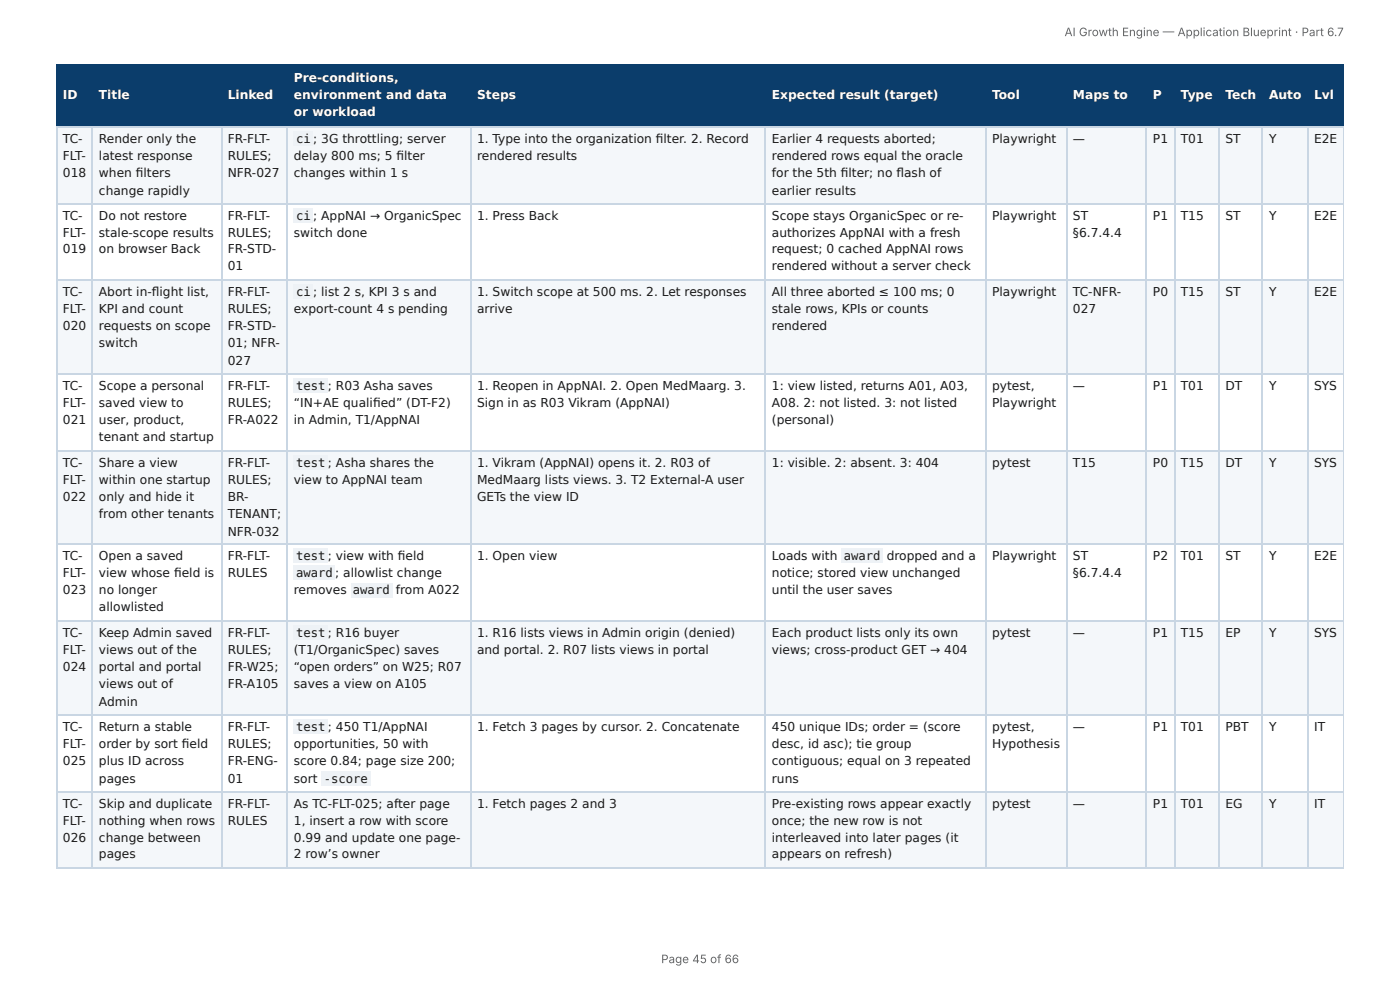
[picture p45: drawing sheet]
<svg xmlns="http://www.w3.org/2000/svg" width="297mm" height="210mm" viewBox="0 0 297 210" stroke-linecap="round" stroke-linejoin="round" font-family="sans-serif">
<defs><g id="words">
<g font-size="2.6" fill="#fff">
<text x="62.4" y="17.4">Pre-conditions,</text>
<text x="13.4" y="21.1">ID</text>
<text x="21" y="21.1">Title</text>
<text x="48.4" y="21.1">Linked</text>
<text x="62.4" y="21.1">environment and data</text>
<text x="101.3" y="21.1">Steps</text>
<text x="164" y="21.1">Expected result (target)</text>
<text x="210.7" y="21.1">Tool</text>
<text x="227.9" y="21.1">Maps to</text>
<text x="244.9" y="21.1">P</text>
<text x="250.8" y="21.1">Type</text>
<text x="260.3" y="21.1">Tech</text>
<text x="269.5" y="21.1">Auto</text>
<text x="279.1" y="21.1">Lvl</text>
<text x="62.4" y="24.7">or workload</text>
</g>
<g font-size="2.6" fill="#1a1a1a">
<text x="13.4" y="30.3">TC-</text>
<text x="13.4" y="34">FLT-</text>
<text x="21" y="30.3">Render only the</text>
<text x="21" y="34">latest response</text>
<text x="48.4" y="30.3">FR-FLT-</text>
<text x="48.4" y="34">RULES;</text>
<text x="62.4" y="34">delay 800 ms; 5 fi lter</text>
<text x="62.9" y="30.3">ci ; 3G throttling; server</text>
<text x="101.3" y="30.3">1. Type into the organization fi lter. 2. Record</text>
<text x="101.3" y="34">rendered results</text>
<text x="164" y="30.3">Earlier 4 requests aborted;</text>
<text x="164" y="34">rendered rows equal the oracle</text>
<text x="210.7" y="30.3">Playwright</text>
<text x="227.9" y="30.3">—</text>
<text x="244.9" y="30.3">P1</text>
<text x="250.8" y="30.3">T01</text>
<text x="260.3" y="30.3">ST</text>
<text x="269.5" y="30.3">Y</text>
<text x="279.1" y="30.3">E2E</text>
<text x="13.4" y="37.7">018</text>
<text x="21" y="37.7">when fi lters</text>
<text x="21" y="41.3">change rapidly</text>
<text x="48.4" y="37.7">NFR-027</text>
<text x="62.4" y="37.7">changes within 1 s</text>
<text x="164" y="37.7">for the 5th fi lter; no fl ash of</text>
<text x="164" y="41.3">earlier results</text>
<text x="13.4" y="46.7">TC-</text>
<text x="21" y="46.7">Do not restore</text>
<text x="48.4" y="46.7">FR-FLT-</text>
<text x="62.9" y="46.7">ci ; AppNAI → OrganicSpec</text>
<text x="101.3" y="46.7">1. Press Back</text>
<text x="164" y="46.7">Scope stays OrganicSpec or re-</text>
<text x="210.7" y="46.7">Playwright</text>
<text x="227.9" y="46.7">ST</text>
<text x="244.9" y="46.7">P1</text>
<text x="250.8" y="46.7">T15</text>
<text x="260.3" y="46.7">ST</text>
<text x="269.5" y="46.7">Y</text>
<text x="279.1" y="46.7">E2E</text>
<text x="13.4" y="50.3">FLT-</text>
<text x="13.4" y="53.8">019</text>
<text x="21" y="50.3">stale-scope results</text>
<text x="21" y="53.8">on browser Back</text>
<text x="48.4" y="50.3">RULES;</text>
<text x="48.4" y="53.8">FR-STD-</text>
<text x="62.4" y="50.3">switch done</text>
<text x="164" y="50.3">authorizes AppNAI with a fresh</text>
<text x="164" y="53.8">request; 0 cached AppNAI rows</text>
<text x="227.9" y="50.3">§6.7.4.4</text>
<text x="48.4" y="57.4">01</text>
<text x="164" y="57.4">rendered without a server check</text>
<text x="13.4" y="62.8">TC-</text>
<text x="21" y="62.8">Abort in-fl ight list,</text>
<text x="48.4" y="62.8">FR-FLT-</text>
<text x="62.9" y="62.8">ci ; list 2 s, KPI 3 s and</text>
<text x="101.3" y="62.8">1. Switch scope at 500 ms. 2. Let responses</text>
<text x="164" y="62.8">All three aborted ≤ 100 ms; 0</text>
<text x="210.7" y="62.8">Playwright</text>
<text x="227.9" y="62.8">TC-NFR-</text>
<text x="244.9" y="62.8">P0</text>
<text x="250.8" y="62.8">T15</text>
<text x="260.3" y="62.8">ST</text>
<text x="269.5" y="62.8">Y</text>
<text x="279.1" y="62.8">E2E</text>
<text x="13.4" y="66.4">FLT-</text>
<text x="13.4" y="70.1">020</text>
<text x="21" y="66.4">KPI and count</text>
<text x="21" y="70.1">requests on scope</text>
<text x="48.4" y="66.4">RULES;</text>
<text x="48.4" y="70.1">FR-STD-</text>
<text x="62.4" y="66.4">export-count 4 s pending</text>
<text x="101.3" y="66.4">arrive</text>
<text x="164" y="66.4">stale rows, KPIs or counts</text>
<text x="164" y="70.1">rendered</text>
<text x="227.9" y="66.4">027</text>
<text x="21" y="73.7">switch</text>
<text x="48.4" y="73.7">01; NFR-</text>
<text x="48.4" y="77.4">027</text>
<text x="13.4" y="82.8">TC-</text>
<text x="21" y="82.8">Scope a personal</text>
<text x="48.4" y="82.8">FR-FLT-</text>
<text x="62.9" y="82.8">test ; R03 Asha saves</text>
<text x="101.3" y="82.8">1. Reopen in AppNAI. 2. Open MedMaarg. 3.</text>
<text x="164" y="82.8">1: view listed, returns A01, A03,</text>
<text x="210.7" y="82.8">pytest,</text>
<text x="227.9" y="82.8">—</text>
<text x="244.9" y="82.8">P1</text>
<text x="250.8" y="82.8">T01</text>
<text x="260.3" y="82.8">DT</text>
<text x="269.5" y="82.8">Y</text>
<text x="279.1" y="82.8">SYS</text>
<text x="13.4" y="86.4">FLT-</text>
<text x="21" y="86.4">saved view to</text>
<text x="48.4" y="86.4">RULES;</text>
<text x="62.4" y="86.4">“IN+AE qualifi ed” (DT-F2)</text>
<text x="101.3" y="86.4">Sign in as R03 Vikram (AppNAI)</text>
<text x="164" y="86.4">A08. 2: not listed. 3: not listed</text>
<text x="210.7" y="86.4">Playwright</text>
<text x="13.4" y="90.1">021</text>
<text x="21" y="90.1">user, product,</text>
<text x="21" y="93.7">tenant and startup</text>
<text x="48.4" y="90.1">FR-A022</text>
<text x="62.4" y="90.1">in Admin, T1/AppNAI</text>
<text x="164" y="90.1">(personal)</text>
<text x="13.4" y="99.1">TC-</text>
<text x="21" y="99.1">Share a view</text>
<text x="48.4" y="99.1">FR-FLT-</text>
<text x="62.9" y="99.1">test ; Asha shares the</text>
<text x="101.3" y="99.1">1. Vikram (AppNAI) opens it. 2. R03 of</text>
<text x="164" y="99.1">1: visible. 2: absent. 3: 404</text>
<text x="210.7" y="99.1">pytest</text>
<text x="227.9" y="99.1">T15</text>
<text x="244.9" y="99.1">P0</text>
<text x="250.8" y="99.1">T15</text>
<text x="260.3" y="99.1">DT</text>
<text x="269.5" y="99.1">Y</text>
<text x="279.1" y="99.1">SYS</text>
<text x="13.4" y="102.8">FLT-</text>
<text x="13.4" y="106.4">022</text>
<text x="21" y="102.8">within one startup</text>
<text x="21" y="106.4">only and hide it</text>
<text x="48.4" y="102.8">RULES;</text>
<text x="48.4" y="106.4">BR-</text>
<text x="62.4" y="102.8">view to AppNAI team</text>
<text x="101.3" y="102.8">MedMaarg lists views. 3. T2 External-A user</text>
<text x="101.3" y="106.4">GETs the view ID</text>
<text x="21" y="110.1">from other tenants</text>
<text x="48.4" y="110.1">TENANT;</text>
<text x="48.4" y="113.7">NFR-032</text>
<text x="13.4" y="118.9">TC-</text>
<text x="21" y="118.9">Open a saved</text>
<text x="48.4" y="118.9">FR-FLT-</text>
<text x="62.9" y="118.9">test ; view with fi eld</text>
<text x="101.3" y="118.9">1. Open view</text>
<text x="164" y="118.9">Loads with</text>
<text x="179.2" y="118.9">award</text>
<text x="188.3" y="118.9">dropped and a</text>
<text x="210.7" y="118.9">Playwright</text>
<text x="227.9" y="118.9">ST</text>
<text x="244.9" y="118.9">P2</text>
<text x="250.8" y="118.9">T01</text>
<text x="260.3" y="118.9">ST</text>
<text x="269.5" y="118.9">Y</text>
<text x="279.1" y="118.9">E2E</text>
<text x="13.4" y="122.5">FLT-</text>
<text x="21" y="122.5">view whose fi eld is</text>
<text x="48.4" y="122.5">RULES</text>
<text x="62.9" y="122.5">award</text>
<text x="71.2" y="122.5">; allowlist change</text>
<text x="164" y="122.5">notice; stored view unchanged</text>
<text x="227.9" y="122.5">§6.7.4.4</text>
<text x="13.4" y="126.2">023</text>
<text x="21" y="126.2">no longer</text>
<text x="21" y="129.8">allowlisted</text>
<text x="62.4" y="126.2">removes</text>
<text x="75" y="126.2">award</text>
<text x="84.1" y="126.2">from A022</text>
<text x="164" y="126.2">until the user saves</text>
<text x="13.4" y="135.2">TC-</text>
<text x="21" y="135.2">Keep Admin saved</text>
<text x="48.4" y="135.2">FR-FLT-</text>
<text x="62.9" y="135.2">test ; R16 buyer</text>
<text x="101.3" y="135.2">1. R16 lists views in Admin origin (denied)</text>
<text x="164" y="135.2">Each product lists only its own</text>
<text x="210.7" y="135.2">pytest</text>
<text x="227.9" y="135.2">—</text>
<text x="244.9" y="135.2">P1</text>
<text x="250.8" y="135.2">T15</text>
<text x="260.3" y="135.2">EP</text>
<text x="269.5" y="135.2">Y</text>
<text x="279.1" y="135.2">SYS</text>
<text x="13.4" y="138.9">FLT-</text>
<text x="13.4" y="142.5">024</text>
<text x="21" y="138.9">views out of the</text>
<text x="21" y="142.5">portal and portal</text>
<text x="48.4" y="138.9">RULES;</text>
<text x="48.4" y="142.5">FR-W25;</text>
<text x="62.4" y="138.9">(T1/OrganicSpec) saves</text>
<text x="62.4" y="142.5">“open orders” on W25; R07</text>
<text x="101.3" y="138.9">and portal. 2. R07 lists views in portal</text>
<text x="164" y="138.9">views; cross-product GET → 404</text>
<text x="21" y="146.2">views out of</text>
<text x="21" y="149.8">Admin</text>
<text x="48.4" y="146.2">FR-A105</text>
<text x="62.4" y="146.2">saves a view on A105</text>
<text x="13.4" y="155.2">TC-</text>
<text x="21" y="155.2">Return a stable</text>
<text x="48.4" y="155.2">FR-FLT-</text>
<text x="62.9" y="155.2">test ; 450 T1/AppNAI</text>
<text x="101.3" y="155.2">1. Fetch 3 pages by cursor. 2. Concatenate</text>
<text x="164" y="155.2">450 unique IDs; order = (score</text>
<text x="210.7" y="155.2">pytest,</text>
<text x="227.9" y="155.2">—</text>
<text x="244.9" y="155.2">P1</text>
<text x="250.8" y="155.2">T01</text>
<text x="260.3" y="155.2">PBT</text>
<text x="269.5" y="155.2">Y</text>
<text x="279.1" y="155.2">IT</text>
<text x="13.4" y="158.9">FLT-</text>
<text x="21" y="158.9">order by sort fi eld</text>
<text x="48.4" y="158.9">RULES;</text>
<text x="62.4" y="158.9">opportunities, 50 with</text>
<text x="164" y="158.9">desc, id asc); tie group</text>
<text x="210.7" y="158.9">Hypothesis</text>
<text x="13.4" y="162.5">025</text>
<text x="21" y="162.5">plus ID across</text>
<text x="21" y="166.2">pages</text>
<text x="48.4" y="162.5">FR-ENG-</text>
<text x="48.4" y="166.2">01</text>
<text x="62.4" y="162.5">score 0.84; page size 200;</text>
<text x="62.4" y="166.2">sort</text>
<text x="68.8" y="166.2">-score</text>
<text x="164" y="162.5">contiguous; equal on 3 repeated</text>
<text x="164" y="166.2">runs</text>
<text x="13.4" y="171.5">TC-</text>
<text x="21" y="171.5">Skip and duplicate</text>
<text x="48.4" y="171.5">FR-FLT-</text>
<text x="62.4" y="171.5">As TC-FLT-025; after page</text>
<text x="101.3" y="171.5">1. Fetch pages 2 and 3</text>
<text x="164" y="171.5">Pre-existing rows appear exactly</text>
<text x="210.7" y="171.5">pytest</text>
<text x="227.9" y="171.5">—</text>
<text x="244.9" y="171.5">P1</text>
<text x="250.8" y="171.5">T01</text>
<text x="260.3" y="171.5">EG</text>
<text x="269.5" y="171.5">Y</text>
<text x="279.1" y="171.5">IT</text>
<text x="13.4" y="175.2">FLT-</text>
<text x="13.4" y="178.9">026</text>
<text x="21" y="175.2">nothing when rows</text>
<text x="21" y="178.9">change between</text>
<text x="48.4" y="175.2">RULES</text>
<text x="62.4" y="175.2">1, insert a row with score</text>
<text x="62.4" y="178.9">0.99 and update one page-</text>
<text x="164" y="175.2">once; the new row is not</text>
<text x="164" y="178.9">interleaved into later pages (it</text>
<text x="21" y="182.3">pages</text>
<text x="62.4" y="182.3">2 row’s owner</text>
<text x="164" y="182.3">appears on refresh)</text>
</g>
<g font-size="2.5" fill="#666">
<text x="226.1" y="7.7">AI Growth Engine — Application Blueprint · Part 6.7</text>
<text x="140.4" y="204.5">Page 45 of 66</text>
</g>
</g></defs>
<g fill="#0b3d6b">
<path d="M12.2 14h7.5v12.9h-7.5z"/>
<path d="M19.7 14h27.3v12.9h-27.3z"/>
<path d="M47 14h14.2v12.9h-14.2z"/>
<path d="M61.2 14h38.7v12.9h-38.7z"/>
<path d="M99.9 14h62.7v12.9h-62.7z"/>
<path d="M162.6 14h46.8v12.9h-46.8z"/>
<path d="M209.4 14h17.1v12.9h-17.1z"/>
<path d="M226.5 14h17.1v12.9h-17.1z"/>
<path d="M243.6 14h5.8v12.9h-5.8z"/>
<path d="M249.4 14h9.5v12.9h-9.5z"/>
<path d="M258.9 14h9.3v12.9h-9.3z"/>
<path d="M268.2 14h9.5v12.9h-9.5z"/>
<path d="M277.7 14h7.7v12.9h-7.7z"/>
</g>
<g fill="#f4f7fa">
<path d="M12.2 26.9h7.5v16.4h-7.5z"/>
<path d="M19.7 26.9h27.3v16.4h-27.3z"/>
<path d="M47 26.9h14.2v16.4h-14.2z"/>
<path d="M61.2 26.9h38.7v16.4h-38.7z"/>
<path d="M99.9 26.9h62.7v16.4h-62.7z"/>
<path d="M162.6 26.9h46.8v16.4h-46.8z"/>
<path d="M209.4 26.9h17.1v16.4h-17.1z"/>
<path d="M226.5 26.9h17.1v16.4h-17.1z"/>
<path d="M243.6 26.9h5.8v16.4h-5.8z"/>
<path d="M249.4 26.9h9.5v16.4h-9.5z"/>
<path d="M258.9 26.9h9.3v16.4h-9.3z"/>
<path d="M268.2 26.9h9.5v16.4h-9.5z"/>
<path d="M277.7 26.9h7.7v16.4h-7.7z"/>
<path d="M12.2 59.6h7.5v20h-7.5z"/>
<path d="M19.7 59.6h27.3v20h-27.3z"/>
<path d="M47 59.6h14.2v20h-14.2z"/>
<path d="M61.2 59.6h38.7v20h-38.7z"/>
<path d="M99.9 59.6h62.7v20h-62.7z"/>
<path d="M162.6 59.6h46.8v20h-46.8z"/>
<path d="M209.4 59.6h17.1v20h-17.1z"/>
<path d="M226.5 59.6h17.1v20h-17.1z"/>
<path d="M243.6 59.6h5.8v20h-5.8z"/>
<path d="M249.4 59.6h9.5v20h-9.5z"/>
<path d="M258.9 59.6h9.3v20h-9.3z"/>
<path d="M268.2 59.6h9.5v20h-9.5z"/>
<path d="M277.7 59.6h7.7v20h-7.7z"/>
<path d="M12.2 95.7h7.5v20h-7.5z"/>
<path d="M19.7 95.7h27.3v20h-27.3z"/>
<path d="M47 95.7h14.2v20h-14.2z"/>
<path d="M61.2 95.7h38.7v20h-38.7z"/>
<path d="M99.9 95.7h62.7v20h-62.7z"/>
<path d="M162.6 95.7h46.8v20h-46.8z"/>
<path d="M209.4 95.7h17.1v20h-17.1z"/>
<path d="M226.5 95.7h17.1v20h-17.1z"/>
<path d="M243.6 95.7h5.8v20h-5.8z"/>
<path d="M249.4 95.7h9.5v20h-9.5z"/>
<path d="M258.9 95.7h9.3v20h-9.3z"/>
<path d="M268.2 95.7h9.5v20h-9.5z"/>
<path d="M277.7 95.7h7.7v20h-7.7z"/>
<path d="M12.2 132h7.5v19.8h-7.5z"/>
<path d="M19.7 132h27.3v19.8h-27.3z"/>
<path d="M47 132h14.2v19.8h-14.2z"/>
<path d="M61.2 132h38.7v19.8h-38.7z"/>
<path d="M99.9 132h62.7v19.8h-62.7z"/>
<path d="M162.6 132h46.8v19.8h-46.8z"/>
<path d="M209.4 132h17.1v19.8h-17.1z"/>
<path d="M226.5 132h17.1v19.8h-17.1z"/>
<path d="M243.6 132h5.8v19.8h-5.8z"/>
<path d="M249.4 132h9.5v19.8h-9.5z"/>
<path d="M258.9 132h9.3v19.8h-9.3z"/>
<path d="M268.2 132h9.5v19.8h-9.5z"/>
<path d="M277.7 132h7.7v19.8h-7.7z"/>
<path d="M12.2 168.1h7.5v16.4h-7.5z"/>
<path d="M19.7 168.1h27.3v16.4h-27.3z"/>
<path d="M47 168.1h14.2v16.4h-14.2z"/>
<path d="M61.2 168.1h38.7v16.4h-38.7z"/>
<path d="M99.9 168.1h62.7v16.4h-62.7z"/>
<path d="M162.6 168.1h46.8v16.4h-46.8z"/>
<path d="M209.4 168.1h17.1v16.4h-17.1z"/>
<path d="M226.5 168.1h17.1v16.4h-17.1z"/>
<path d="M243.6 168.1h5.8v16.4h-5.8z"/>
<path d="M249.4 168.1h9.5v16.4h-9.5z"/>
<path d="M258.9 168.1h9.3v16.4h-9.3z"/>
<path d="M268.2 168.1h9.5v16.4h-9.5z"/>
<path d="M277.7 168.1h7.7v16.4h-7.7z"/>
</g>
<g fill="none" stroke="#0b3d6b" stroke-width=".24">
<path d="M11.9 13.9h273.5M12 13.8v13.4M19.6 13.8v13.4M47.1 13.8v13.4M61 13.8v13.4M100.1 13.8v13.4M162.5 13.8v13.4M209.3 13.8v13.4M226.6 13.8v13.4M243.5 13.8v13.4M249.6 13.8v13.4M258.8 13.8v13.4"/>
<path d="M268.1 13.8v13.4M277.8 13.8v13.4M11.9 27h273.5"/>
</g>
<path d="M285.3 13.8v13.4" fill="none" stroke="#0b3d6b" stroke-width=".21"/>
<g fill="none" stroke="#c9d6e3" stroke-width=".24">
<path d="M11.9 27h273.5M12 27.2v157.3M19.6 27.2v157.3M47.1 27.2v157.3M61 27.2v157.3M100.1 27.2v157.3M162.5 27.2v157.3M209.3 27.2v157.3M226.6 27.2v157.3M243.5 27.2v157.3M249.6 27.2v157.3M258.8 27.2v157.3"/>
<path d="M268.1 27.2v157.3M277.8 27.2v157.3M11.9 43.4h273.5M11.9 59.5h273.5M11.9 79.5h273.5M11.9 95.8h273.5M11.9 115.6h273.5M11.9 131.9h273.5M11.9 151.9h273.5M11.9 168.2h273.5M11.9 184.3h273.5"/>
</g>
<path d="M285.3 27.2v157.3" fill="none" stroke="#c9d6e3" stroke-width=".21"/>
<g fill="#eef2f6">
<path d="M62.4 27.9h4.1v3.2h-4.1z"/>
<path d="M62.4 44.2h4.1v3.2h-4.1z"/>
<path d="M62.4 60.3h4.1v3.2h-4.1z"/>
<path d="M62.4 80.3h7.3v3.2h-7.3z"/>
<path d="M62.4 96.7h7.3v3.1h-7.3z"/>
<path d="M62.4 116.4h7.3v3.2h-7.3z"/>
<path d="M62.4 120.1h8.8v3.2h-8.8z"/>
<path d="M74.6 123.7h8.8v3.2h-8.8z"/>
<path d="M178.7 116.4h8.8v3.2h-8.8z"/>
<path d="M62.4 132.8h7.3v3.1h-7.3z"/>
<path d="M62.4 152.8h7.3v3.1h-7.3z"/>
<path d="M68.2 163.7h10.5v3.2h-10.5z"/>
</g>
<use href="#words"/>
</svg>
